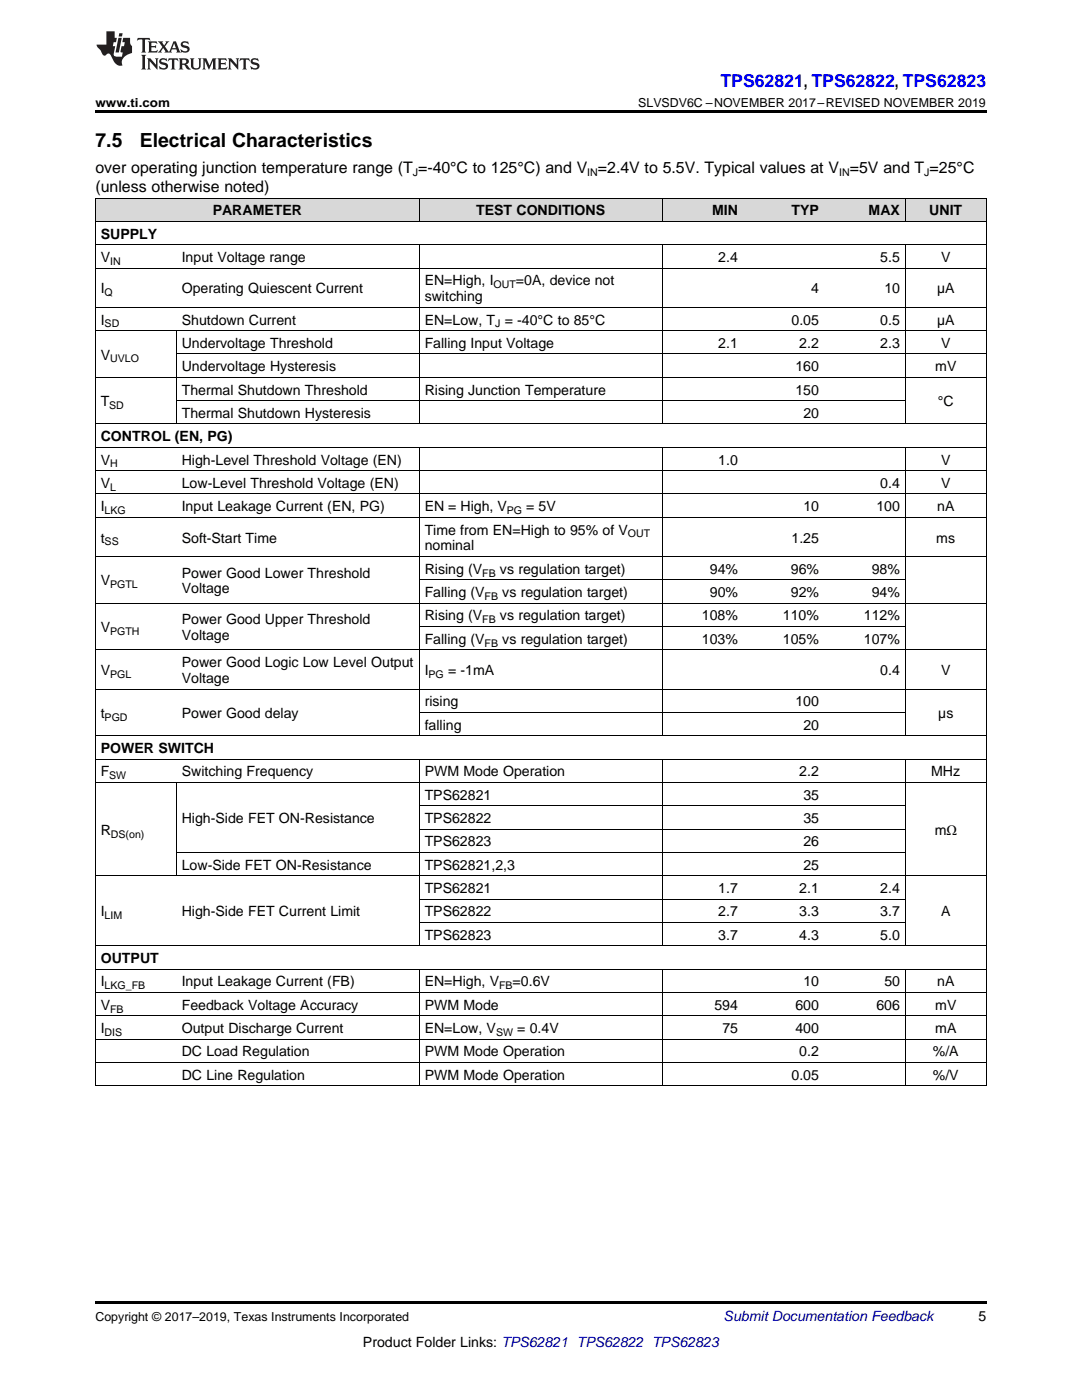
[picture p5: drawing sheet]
<svg xmlns="http://www.w3.org/2000/svg" width="216mm" height="279mm" viewBox="0 0 216 279" stroke-linecap="round" stroke-linejoin="round" font-family="sans-serif">
<defs><g id="words">
<g font-size="3.9">
<text x="19" y="29.3">7.5</text>
<text x="27.9" y="29.3">Electrical Characteristics</text>
</g>
<text font-size="3.5" fill="#00f" x="143.8" y="17.3">TPS62821, TPS62822, TPS62823</text>
<g font-size="3.2">
<text x="19" y="34.4">over operating junction temperature range (T =-40°C to 125°C) and V =2.4V to 5.5V. Typical values at V =5V and T =25°C</text>
<text x="19" y="38.3">(unless otherwise noted)</text>
</g>
<g font-size="2.8">
<text x="20.1" y="47.6">SUPPLY</text>
<text x="42.4" y="43">PARAMETER</text>
<text x="95" y="43">TEST CONDITIONS</text>
<text x="142.1" y="43">MIN</text>
<text x="157.9" y="43">TYP</text>
<text x="173.3" y="43">MAX</text>
<text x="185.4" y="43">UNIT</text>
<text x="20.1" y="52.3">V</text>
<text x="36.3" y="52.3">Input Voltage range</text>
<text x="143.3" y="52.3">2.4</text>
<text x="175.6" y="52.3">5.5</text>
<text x="187.8" y="52.3">V</text>
<text x="20.1" y="58.5">I</text>
<text x="36.3" y="58.5">Operating Quiescent Current</text>
<text x="84.7" y="56.9">EN=High, I</text>
<text x="103" y="56.9">=0A, device not</text>
<text x="161.9" y="58.5">4</text>
<text x="176.5" y="58.5">10</text>
<text x="187" y="58.5">µA</text>
<text x="20.1" y="64.8">I</text>
<text x="36.3" y="64.8">Shutdown Current</text>
<text x="84.7" y="60.1">switching</text>
<text x="84.7" y="64.8">EN=Low, T = -40°C to 85°C</text>
<text x="157.9" y="64.8">0.05</text>
<text x="175.6" y="64.8">0.5</text>
<text x="187" y="64.8">µA</text>
<text x="20.1" y="71.8">V</text>
<text x="36.3" y="69.4">Undervoltage Threshold</text>
<text x="84.7" y="69.4">Falling Input Voltage</text>
<text x="143.3" y="69.4">2.1</text>
<text x="159.5" y="69.4">2.2</text>
<text x="175.6" y="69.4">2.3</text>
<text x="187.8" y="69.4">V</text>
<text x="36.3" y="74.1">Undervoltage Hysteresis</text>
<text x="158.7" y="74.1">160</text>
<text x="186.6" y="74.1">mV</text>
<text x="20.1" y="81.1">T</text>
<text x="36.3" y="78.7">Thermal Shutdown Threshold</text>
<text x="36.3" y="83.4">Thermal Shutdown Hysteresis</text>
<text x="84.7" y="78.7">Rising Junction Temperature</text>
<text x="158.7" y="78.7">150</text>
<text x="160.3" y="83.4">20</text>
<text x="187.1" y="81.1">°C</text>
<text x="20.1" y="88.1">CONTROL (EN, PG)</text>
<text x="20.1" y="92.7">V</text>
<text x="36.3" y="92.7">High-Level Threshold Voltage (EN)</text>
<text x="143.3" y="92.7">1.0</text>
<text x="187.8" y="92.7">V</text>
<text x="20.1" y="97.4">V</text>
<text x="36.3" y="97.4">Low-Level Threshold Voltage (EN)</text>
<text x="175.6" y="97.4">0.4</text>
<text x="187.8" y="97.4">V</text>
<text x="20.1" y="102">I</text>
<text x="36.3" y="102">Input Leakage Current (EN, PG)</text>
<text x="84.7" y="102">EN = High, V</text>
<text x="84.7" y="106.7">Time from EN=High to 95% of V</text>
<text x="105" y="102">= 5V</text>
<text x="160.3" y="102">10</text>
<text x="174.9" y="102">100</text>
<text x="187" y="102">nA</text>
<text x="20.1" y="108.3">t</text>
<text x="36.3" y="108.3">Soft-Start Time</text>
<text x="84.7" y="109.9">nominal</text>
<text x="157.9" y="108.3">1.25</text>
<text x="186.8" y="108.3">ms</text>
<text x="20.1" y="116.8">V</text>
<text x="36.3" y="115.3">Power Good Lower Threshold</text>
<text x="36.3" y="118.4">Voltage</text>
<text x="84.7" y="114.5">Rising (V</text>
<text x="84.7" y="119.2">Falling (V</text>
<text x="99.8" y="114.5">vs regulation target)</text>
<text x="100.2" y="119.2">vs regulation target)</text>
<text x="141.6" y="114.5">94%</text>
<text x="141.6" y="119.2">90%</text>
<text x="157.8" y="114.5">96%</text>
<text x="157.8" y="119.2">92%</text>
<text x="174" y="114.5">98%</text>
<text x="174" y="119.2">94%</text>
<text x="36.3" y="124.6">Power Good Upper Threshold</text>
<text x="84.7" y="123.8">Rising (V</text>
<text x="99.8" y="123.8">vs regulation target)</text>
<text x="140.1" y="123.8">108%</text>
<text x="156.2" y="123.8">110%</text>
<text x="172.4" y="123.8">112%</text>
<text x="20.1" y="126.2">V</text>
<text x="36.3" y="127.7">Voltage</text>
<text x="84.7" y="128.5">Falling (V</text>
<text x="100.2" y="128.5">vs regulation target)</text>
<text x="140.1" y="128.5">103%</text>
<text x="156.2" y="128.5">105%</text>
<text x="172.4" y="128.5">107%</text>
<text x="20.1" y="134.7">V</text>
<text x="36.3" y="133.1">Power Good Logic Low Level Output</text>
<text x="36.3" y="136.3">Voltage</text>
<text x="84.7" y="134.7">I</text>
<text x="89.4" y="134.7">= -1mA</text>
<text x="175.6" y="134.7">0.4</text>
<text x="187.8" y="134.7">V</text>
<text x="20.1" y="143.3">t</text>
<text x="36.3" y="143.3">Power Good delay</text>
<text x="84.7" y="141">rising</text>
<text x="158.7" y="141">100</text>
<text x="187.2" y="143.3">µs</text>
<text x="84.7" y="145.6">falling</text>
<text x="160.3" y="145.6">20</text>
<text x="20.1" y="150.3">POWER SWITCH</text>
<text x="20.1" y="154.9">F</text>
<text x="36.3" y="154.9">Switching Frequency</text>
<text x="84.7" y="154.9">PWM Mode Operation</text>
<text x="159.5" y="154.9">2.2</text>
<text x="185.8" y="154.9">MHz</text>
<text x="84.7" y="159.6">TPS62821</text>
<text x="160.3" y="159.6">35</text>
<text x="20.1" y="166.6">R</text>
<text x="36.3" y="164.3">High-Side FET ON-Resistance</text>
<text x="84.7" y="164.3">TPS62822</text>
<text x="160.3" y="164.3">35</text>
<text x="186.5" y="166.6">mΩ</text>
<text x="36.3" y="173.6">Low-Side FET ON-Resistance</text>
<text x="84.7" y="168.9">TPS62823</text>
<text x="84.7" y="173.6">TPS62821,2,3</text>
<text x="160.3" y="168.9">26</text>
<text x="160.3" y="173.6">25</text>
<text x="84.7" y="178.2">TPS62821</text>
<text x="143.3" y="178.2">1.7</text>
<text x="159.5" y="178.2">2.1</text>
<text x="175.6" y="178.2">2.4</text>
<text x="20.1" y="182.9">I</text>
<text x="36.3" y="182.9">High-Side FET Current Limit</text>
<text x="84.7" y="182.9">TPS62822</text>
<text x="143.3" y="182.9">2.7</text>
<text x="159.5" y="182.9">3.3</text>
<text x="175.6" y="182.9">3.7</text>
<text x="187.8" y="182.9">A</text>
<text x="84.7" y="187.5">TPS62823</text>
<text x="143.3" y="187.5">3.7</text>
<text x="159.5" y="187.5">4.3</text>
<text x="175.6" y="187.5">5.0</text>
<text x="20.1" y="192.2">OUTPUT</text>
<text x="20.1" y="196.8">I</text>
<text x="36.3" y="196.8">Input Leakage Current (FB)</text>
<text x="84.7" y="196.8">EN=High, V</text>
<text x="102.3" y="196.8">=0.6V</text>
<text x="160.3" y="196.8">10</text>
<text x="176.5" y="196.8">50</text>
<text x="187" y="196.8">nA</text>
<text x="20.1" y="201.5">V</text>
<text x="36.3" y="201.5">Feedback Voltage Accuracy</text>
<text x="84.7" y="201.5">PWM Mode</text>
<text x="142.6" y="201.5">594</text>
<text x="158.7" y="201.5">600</text>
<text x="174.9" y="201.5">606</text>
<text x="186.6" y="201.5">mV</text>
<text x="20.1" y="206.2">I</text>
<text x="36.3" y="206.2">Output Discharge Current</text>
<text x="84.7" y="206.2">EN=Low, V</text>
<text x="103.2" y="206.2">= 0.4V</text>
<text x="144.1" y="206.2">75</text>
<text x="158.7" y="206.2">400</text>
<text x="186.6" y="206.2">mA</text>
<text x="36.3" y="210.8">DC Load Regulation</text>
<text x="36.3" y="215.5">DC Line Regulation</text>
<text x="84.7" y="210.8">PWM Mode Operation</text>
<text x="84.7" y="215.5">PWM Mode Operation</text>
<text x="157.9" y="215.5">0.05</text>
<text x="159.5" y="210.8">0.2</text>
<text x="186.1" y="210.8">%/A</text>
<text x="186.1" y="215.5">%/V</text>
<text x="195.3" y="263.6">5</text>
<text x="72.4" y="268.9">Product Folder Links: TPS62821 TPS62822 TPS62823</text>
</g>
<text font-size="2.8" fill="#0000c8" x="144.4" y="263.6">Submit Documentation Feedback</text>
<g font-size="2.5">
<text x="19" y="21.4">www.ti.com</text>
<text x="127.4" y="21.4">SLVSDV6C –NOVEMBER 2017–REVISED NOVEMBER 2019</text>
<text x="19" y="263.6">Copyright © 2017–2019, Texas Instruments Incorporated</text>
</g>
<g font-size="2.1">
<text x="82.4" y="35.1">J</text>
<text x="117.2" y="35.1">IN</text>
<text x="167.5" y="35.1">IN</text>
<text x="184.4" y="35.1">J</text>
<text x="22" y="52.8">IN</text>
<text x="20.9" y="59.1">Q</text>
<text x="98.5" y="57.5">OUT</text>
<text x="20.9" y="65.3">SD</text>
<text x="98.8" y="65.3">J</text>
<text x="22" y="72.3">UVLO</text>
<text x="21.8" y="81.6">SD</text>
<text x="22" y="93.3">H</text>
<text x="22" y="97.9">L</text>
<text x="20.9" y="102.6">LKG</text>
<text x="101.1" y="102.6">PG</text>
<text x="125.3" y="107.2">OUT</text>
<text x="20.9" y="108.8">SS</text>
<text x="22" y="117.4">PGTL</text>
<text x="96.2" y="115.1">FB</text>
<text x="96.7" y="119.7">FB</text>
<text x="96.2" y="124.4">FB</text>
<text x="22" y="126.7">PGTH</text>
<text x="96.7" y="129">FB</text>
<text x="22" y="135.3">PGL</text>
<text x="85.5" y="135.3">PG</text>
<text x="20.9" y="143.9">PGD</text>
<text x="21.8" y="155.5">SW</text>
<text x="22.1" y="167.1">DS(on)</text>
<text x="20.9" y="183.4">LIM</text>
<text x="20.9" y="197.4">LKG_FB</text>
<text x="99.6" y="197.4">FB</text>
<text x="22" y="202.1">FB</text>
<text x="20.9" y="206.7">DIS</text>
<text x="99" y="206.7">SW</text>
</g>
</g></defs>
<g fill="#d8d8d8">
<path d="M19 39.6h16.2v4.6h-16.2z"/>
<path d="M35.2 39.6h48.5v4.6h-48.5z"/>
<path d="M83.7 39.6h48.5v4.6h-48.5z"/>
<path d="M132.2 39.6h16.1v4.6h-16.1z"/>
<path d="M148.3 39.6h16.2v4.6h-16.2z"/>
<path d="M164.5 39.6h16.2v4.6h-16.2z"/>
<path d="M180.7 39.6h16.1v4.6h-16.1z"/>
</g>
<path d="M19 22h177.8v.5h-177.8zM19 216.7h.2zM83.6 216.7h.1zM132.1 216.7h.1zM148.2 216.7h.1zM164.4 216.7h.1zM180.6 216.7h.1zM196.7 216.7h.1zM19 259.7h177.8v.5h-177.8z" fill="#000"/>
<g fill="none" stroke="#000" stroke-width=".2">
<path d="M19 39.5h177.8M19.1 39.5v177.2M83.6 39.5v4.7M132.1 39.5v4.7M180.6 39.5v4.7M196.8 39.5v177.2M19 53.5h177.8M19 48.8h177.8M19 44.2h177.8M83.6 48.9v35.8M132.1 48.9v35.8M180.6 48.9v35.8"/>
<path d="M19 75.3h177.8M19 66h177.8M19 61.3h177.8M35.2 66v18.7M35.2 80h145.5M35.2 70.6h161.6M19 98.6h177.8M19 93.9h177.8M19 89.3h177.8M19 84.6h177.8M83.6 89.3v57.6M132.1 89.3v57.6"/>
<path d="M180.6 89.3v57.6M19 111.1h177.8M19 103.2h177.8M83.7 115.7h97M19 137.5h177.8M19 129.7h177.8M19 120.4h177.8M83.7 125h97M19 156.2h177.8M19 151.5h177.8M19 146.8h177.8M35.2 156.2v18.6"/>
<path d="M83.6 151.5v37.3M83.7 142.2h97M132.1 151.5v37.3M180.6 151.5v37.3M19 174.8h177.8M35.2 170.1h145.5M83.7 179.4h97M83.7 165.5h97M83.7 160.8h97M19 198.1h177.8M19 193.4h177.8M19 188.8h177.8"/>
<path d="M83.6 193.4v23.3M83.7 184.1h97M132.1 193.4v23.3M180.6 193.4v23.3M19 216.7h177.8M19 212h177.8M19 207.4h177.8M19 202.7h177.8"/>
</g>
<g fill="#231f20">
<path d="M27.5 7.6l-.1 .5 .4-.2h.6v.1v2.1l-.2 .4h1l-.3-.4v-2.1l.1-.1h.5l.5 .2-.2-.5zM29.5 8.3l.2 .3v1.5l-.2 .4h1.8l.2-.6a1.04 1.04 0 0 1-1.3 .2v-.7h.6l.3 .2v-.6l-.3 .2h-.6v-.6l.8-.1 .4 .3-.2-.5zM31.5 8.3l.9 1.1-.9 1.1h.8l-.2-.2 .5-.7 .4 .7-.2 .2h1.5l-.1-.2 .1-.4h.9l.1 .4-.2 .2h1l-.3-.3-.7-1.9h-.5l-.9 2-.8-1 .9-1h-.8l.1 .3-.3 .5-.4-.6 .2-.2zM34.7 8.6l.4 1h-.7zM36.3 8.4a.63 .63 0 0 0-.2 .7 .63 .63 0 0 0 .6 .4l.6 .2 .1 .2a.75 .75 0 0 1-.7 .4 .75 .75 0 0 1-.6-.5l.1 .7 .1-.1a1.11 1.11 0 0 0 1.5-.6 1.13 1.13 0 0 0-1.2-.8l-.1-.4a1.04 1.04 0 0 1 1.2 .2l-.2-.5-.1 .1-.5-.2zM28.2 10.9l.2 .4v2.2l-.2 .4h1l-.3-.4v-2.2l.3-.4zM29.3 11.6l.3 .4v1.5l-.3 .4h.8l-.2-.4v-1.3l1.5 1.7v-1.9l.2-.4h-.7l.2 .4v.9l-1.1-1.3zM32 11.8a.62 .62 0 0 0-.2 .7 .62 .62 0 0 0 .6 .4l.6 .1 .1 .3a.76 .76 0 0 1-.7 .3 .76 .76 0 0 1-.6-.4l.1 .7 .1-.1a1.11 1.11 0 0 0 1.5-.6 1.13 1.13 0 0 0-1.2-.8l-.1-.4a1.04 1.04 0 0 1 1.2 .2l-.2-.6-.1 .1-.5-.1zM33.7 11.6l-.2 .6a.61 .61 0 0 1 .8-.3v1.6l-.2 .4h.9l-.2-.4v-1.6a.63 .63 0 0 1 .8 .3l-.2-.6zM35.6 11.6l.3 .4v1.5l-.3 .4h1l-.2-.2v-.8l.5 .2a.76 .76 0 0 0 1.2 .7l-1-1a.58 .58 0 0 0 .6-.5 .58 .58 0 0 0-.5-.6zM36.4 11.9h.1a.45 .45 0 0 1 .5 .1 .45 .45 0 0 1 .1 .5l-.7 .2zM37.9 11.6l.2 .2a2.17 2.17 0 0 0 .3 1.9 .99 .99 0 0 0 1.6-.6v-1.1l.2-.4h-.7l.2 .2a1.92 1.92 0 0 1-.2 1.8 .6 .6 0 0 1-.9-.5v-1.1l.2-.4zM40.4 11.6l.2 .4v1.5l-.2 .4h.7l-.2-.4v-1.4l.8 1.8 .8-1.8v1.4l-.2 .4h.9l-.2-.4v-1.5l.2-.4h-.8l-.6 1.5-.6-1.5zM43.4 11.6l.2 .4v1.5l-.2 .4h1.8l.2-.6a1.04 1.04 0 0 1-1.3 .1v-.6h.5l.4 .2v-.6l-.4 .2h-.5v-.7h.8l.3 .3-.1-.6zM45.5 11.6l.2 .4v1.5l-.2 .4h.7l-.2-.4v-1.3l1.5 1.7v-1.9l.2-.4h-.7l.2 .4v.9l-1.1-1.3zM47.9 11.6l-.1 .6a.61 .61 0 0 1 .8-.3v1.6l-.3 .4h1l-.3-.4 .1-1.6a.63 .63 0 0 1 .7 .3l-.1-.6zM50.2 11.8a.62 .62 0 0 0-.2 .7 .62 .62 0 0 0 .6 .4l.6 .1 .2 .3a.76 .76 0 0 1-.8 .3 .76 .76 0 0 1-.6-.4l.1 .7 .2-.1a1.11 1.11 0 0 0 1.5-.6 1.13 1.13 0 0 0-1.3-.8l-.1-.4a1.04 1.04 0 0 1 1.2 .2l-.1-.6-.2 .1-.5-.1z"/>
<path d="M21.2 6.3v2.6h-1.9l.1 .4 .7 .9a.91 .91 0 0 0 1 .8 .56 .56 0 0 1 .5-.3 .56 .56 0 0 1 .5 .3l.4 .8a1.53 1.53 0 0 0 1.9 1.2 1.54 1.54 0 0 1 1-2.1l.9-.3v-1.4a1.52 1.52 0 0 1-.3-1.6h-1.4l-.2 .8h.5l-.2 .8h-.4l-.2 1v.2l.4 .1-.2 .8a1.93 1.93 0 0 1-1.6-.3l.3-1.8h-.5l.2-.8h.4l.2-.8h-.4v-1.3zM23.6 7.6l-.6 2.9h.7l.6-2.9zM23.8 6.6l-.1 .7h.6l.2-.7z"/>
</g>
<use href="#words"/>
</svg>
